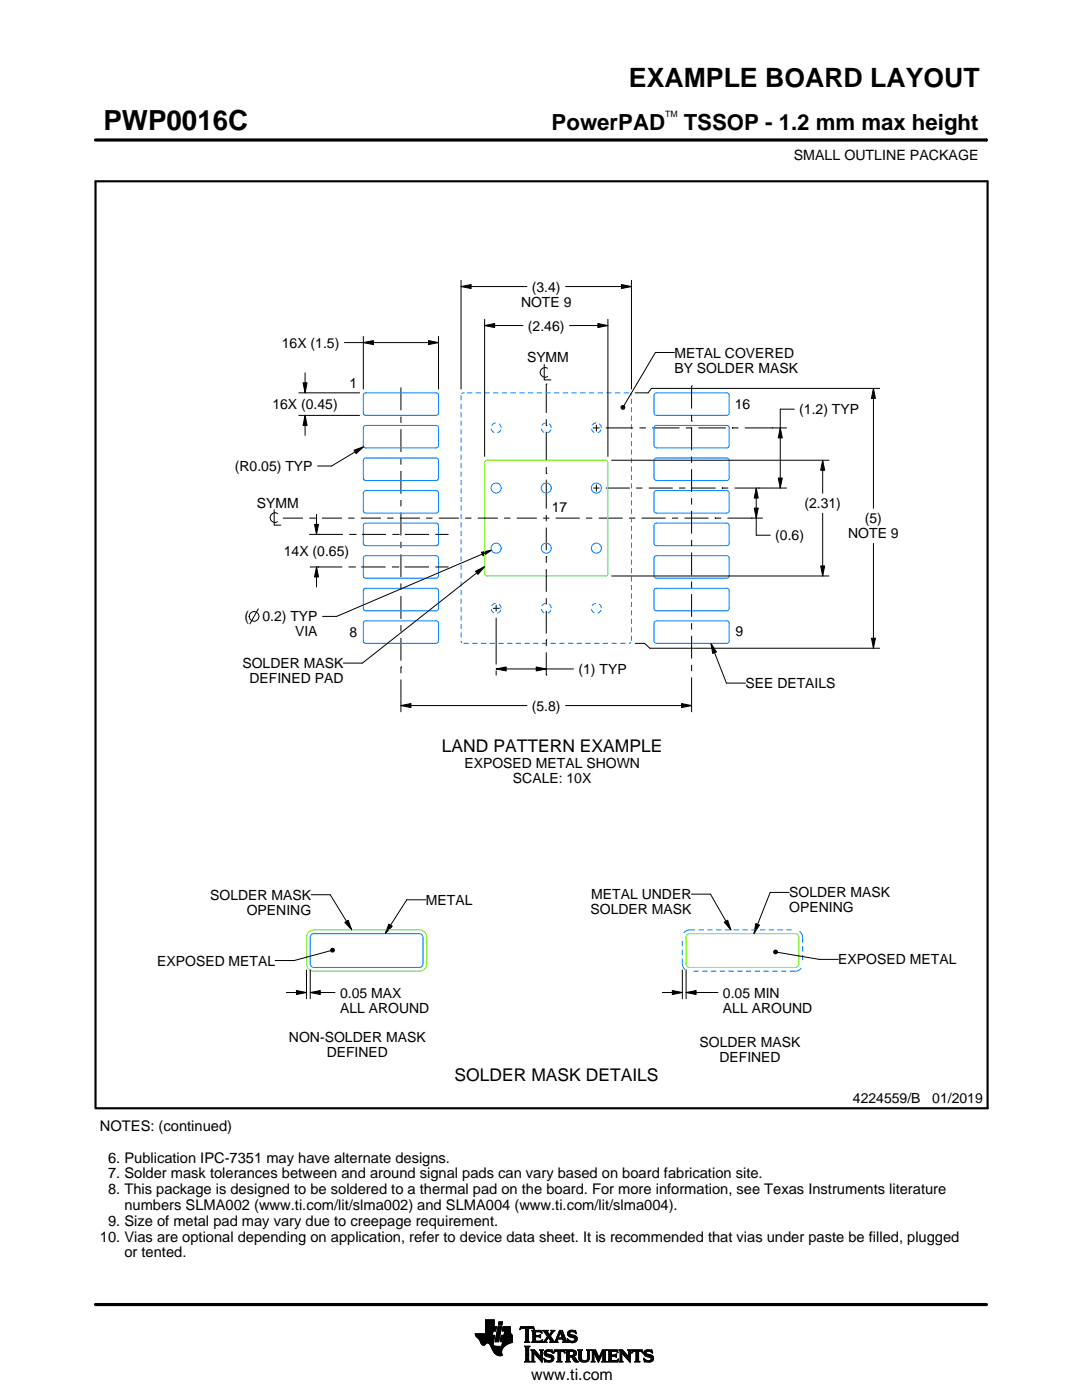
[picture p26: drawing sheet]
<svg xmlns="http://www.w3.org/2000/svg" width="216mm" height="279mm" viewBox="0 0 216 279" stroke-linecap="round" stroke-linejoin="round" font-family="sans-serif">
<defs><g id="words">
<text font-size="5.5" x="20.6" y="26">PWP0016C</text>
<text font-size="5.3" x="125.5" y="17.4">EXAMPLE BOARD LAYOUT</text>
<g font-size="4.4">
<text x="110.1" y="26">PowerPAD</text>
<text x="136.4" y="26">TSSOP - 1.2 mm max height</text>
</g>
<g font-size="3.5">
<text x="88.2" y="150.1">LAND PATTERN EXAMPLE</text>
<text x="90.7" y="215.7">SOLDER MASK DETAILS</text>
</g>
<text font-size="3.2" x="106" y="275.3">www.ti.com</text>
<g font-size="2.9">
<text x="19.9" y="225.7">NOTES: (continued)</text>
<text x="21.6" y="232">6. Publication IPC-7351 may have alternate designs.</text>
<text x="21.6" y="235.2">7. Solder mask tolerances between and around signal pads can vary based on board fabrication site.</text>
<text x="21.6" y="238.3">8. This package is designed to be soldered to a thermal pad on the board. For more information, see Texas Instruments literature</text>
<text x="21.6" y="244.6">9. Size of metal pad may vary due to creepage requirement.</text>
<text x="24.8" y="241.5">numbers SLMA002 (www.ti.com/lit/slma002) and SLMA004 (www.ti.com/lit/slma004).</text>
<text x="19.9" y="247.8">10. Vias are optional depending on application, refer to device data sheet. It is recommended that vias under paste be filled, plugged</text>
<text x="24.8" y="250.9">or tented.</text>
</g>
<g font-size="2.8">
<text x="158.4" y="32">SMALL OUTLINE PACKAGE</text>
<text x="106.1" y="58.2">(3.4)</text>
<text x="104" y="61.2">NOTE 9</text>
<text x="105.4" y="66">(2.46)</text>
<text x="56.2" y="69.4">16X (1.5)</text>
<text x="134.6" y="71.3">METAL COVERED</text>
<text x="69.8" y="77.4">1</text>
<text x="105.2" y="72.3">SYMM</text>
<text x="134.6" y="74.3">BY SOLDER MASK</text>
<text x="54.4" y="81.6">16X (0.45)</text>
<text x="146.6" y="81.7">16</text>
<text x="159.5" y="82.7">(1.2) TYP</text>
<text x="46.9" y="94">(R0.05) TYP</text>
<text x="51.3" y="101.3">SYMM</text>
<text x="160.5" y="101.4">(2.31)</text>
<text x="110.1" y="102.2">17</text>
<text x="154.7" y="107.8">(0.6)</text>
<text x="169.2" y="107.4">NOTE 9</text>
<text x="172.6" y="104.4">(5)</text>
<text x="56.6" y="110.9">14X (0.65)</text>
<text x="48.8" y="124">(</text>
<text x="52.4" y="124">0.2) TYP</text>
<text x="58.9" y="127">VIA</text>
<text x="69.8" y="127.2">8</text>
<text x="146.8" y="127">9</text>
<text x="48.4" y="133.3">SOLDER MASK</text>
<text x="49.8" y="136.3">DEFINED PAD</text>
<text x="115.4" y="134.5">(1) TYP</text>
<text x="148.8" y="137.3">SEE DETAILS</text>
<text x="106.1" y="141.8">(5.8)</text>
<text x="92.7" y="153.2">EXPOSED METAL SHOWN</text>
<text x="102.3" y="156.2">SCALE: 10X</text>
<text x="42" y="179.6">SOLDER MASK</text>
<text x="118" y="179.4">METAL UNDER</text>
<text x="157.5" y="179.1">SOLDER MASK</text>
<text x="49.2" y="182.6">OPENING</text>
<text x="85" y="180.6">METAL</text>
<text x="117.8" y="182.4">SOLDER MASK</text>
<text x="157.5" y="182.1">OPENING</text>
<text x="31.4" y="192.7">EXPOSED METAL</text>
<text x="167.3" y="192.5">EXPOSED METAL</text>
<text x="67.8" y="199.1">0.05 MAX</text>
<text x="67.8" y="202.1">ALL AROUND</text>
<text x="144.3" y="199.1">0.05 MIN</text>
<text x="144.3" y="202.1">ALL AROUND</text>
<text x="57.7" y="208">NON-SOLDER MASK</text>
<text x="139.6" y="209">SOLDER MASK</text>
<text x="65.2" y="211">DEFINED</text>
<text x="143.5" y="212">DEFINED</text>
<text x="170.2" y="220.2">4224559/B</text>
<text x="186" y="220.2">01/2019</text>
</g>
<text font-size="1.7" x="132.7" y="23.3">TM</text>
</g></defs>
<g fill="none" stroke="#000" stroke-width=".2">
<path d="M19.1 27.9h177.7M196.8 27.7v.5M92 57.2l2-.4v.8zM92 55.9v21.7M92 57.2h13.1M112.9 57.2h13.1M124 56.8l2 .4-2 .4zM126 55.9v21.7M59.6 78.4h12.1M60.5 76.4h.8l-.4 2zM60.9 74.4v4M68.7 68.4h18.8"/>
<path d="M72.5 68.4l2-.4v.8zM72.5 67.1v10.5M80 77.3v4.6M85.5 68l2 .4-2 .4zM87.5 67.1v10.5M96.7 65l2-.4v.8zM96.7 63.7v27.4M96.7 65h7.7M108.6 72.7v3.1h1.3M109 76.6h.1M109 76.6v5.8M109.3 73.5a.98 .98 0 0 0-1.5 .8 .98 .98 0 0 0 1.5 .9"/>
<path d="M113.6 65h7.7M119.3 64.6l2 .4-2 .4zM121.3 63.7v27.4M134.6 70.3h-3.8l-6.3 10.7M138 77h.1M138 77v4.5M174.3 77.5l.4 2h-.8zM174.3 77.5v23.9M175.5 77.5h-45.5l-.7 .9h-2.5M59.6 82.9h12.1M60.9 82.9l.4 2h-.8zM60.9 82.9v4"/>
<path d="M70.7 89.8l1.9-.6-1.5 1.3zM72.6 89.2l-6.4 3.8h-2.8M80 83.1v1.3M80 85.7v4.5M80 91.5v1.2M80 94v4.5M80 99.8v1.2M109 94.5h.1M109 84.9h.1M109 83.7v1.2M109 86.2v5.8M109 93.2v1.3"/>
<path d="M109 95.7v5.8M118.3 85.4h1.3M118.4 97.4h1.2M119 84.8v1.3M119 96.7v1.4M120.9 97.4h4.8M120.9 85.4h5.5M122.1 91.8h43.3M123.9 81.1l.3-.2 .3 .1 .2 .3-.2 .3-.3 .1-.3-.2zM126.9 97.4h1.3M127.6 85.4h1.3M129.4 97.4h4.8"/>
<path d="M130.1 85.4h5.5M135.5 97.4h1.2M136.8 85.4h1.3M138 84.1h.1M138 82.8v1.3M138 85.3v4.6M138 91.1v1.3M138 93.6v4.6M138 99.4v1.3M138 97.4h4.8M139.4 85.4h5.4M144 97.4h.1"/>
<path d="M144 97.4h1.3M146.1 85.4h.1M146.1 85.4h1.2M146.6 97.4h10.3M148.6 85.4h8.3M150.9 97.4l.4 2h-.8zM150.9 97.4v9.4h2.8M151.4 97.4h.1M154.1 85.4h.1M155.3 95.4h.8l-.4 2zM155.7 85.4l.4 2h-.8zM158.5 81.7h-2.8v15.7"/>
<path d="M164.2 91.8l.4 2h-.8zM164.2 91.8v6.6M54.7 101.7v3.1h1.3M55.4 102.5a.98 .98 0 0 0-1.5 .8 .98 .98 0 0 0 1.5 .8M56.4 103.4h4M61.7 106.7h6.7M61.7 103.4h1.3M61.8 113.1h6.5M62.8 104.7h.8l-.4 2zM63 103.4h.1M63.2 113.1l.4 2h-.8zM63.2 102.6v4.1"/>
<path d="M63.2 113.1v4.1M63.4 113.1h.1M63.6 106.7h.1M64.2 103.4h4M69.5 103.4h1.2M69.5 113.1h1.3M69.7 106.7h1.2M70.8 113.1h.1M70.9 106.7h.1M72 103.4h4M72.1 113.1h4.9M72.2 106.7h4.8"/>
<path d="M77.3 103.4h1.2M78.2 113.1h1.3M78.3 106.7h1.2M79.5 113.1h.1M79.5 106.7h.1M79.8 103.4h4M80 102.3v4.6M80 108.1v1.3M80 110.6v4.6M80 116.4v1.3M80 119v4.5M80.7 113.1h4.9"/>
<path d="M80.8 106.7h4.8M85 103.4h1.3M86.9 113.1h2.6M86.9 106.7h2.6M87.6 103.4h4M92.8 103.4h1.3M94.9 114l1.8-.9-1.3 1.5zM95.3 103.4h4M96.1 110.2l2-.4-1.7 1.1zM96.7 113.1l-24.4 19.2h-3.8M98.1 109.8l-30.9 13.2h-2.8M100.6 103.4h1.3"/>
<path d="M103.1 103.4h4M108.4 103.4h1.2M109 111.1h.1M109 102.8v1.2M109 105.3v4.5M109 111.1v1.2M109 113.6v4.5M109 119.4v1.2M110.9 103.4h4.8M116.9 103.4h1.3M119.5 103.4h4.7M122.1 114.9h43.3"/>
<path d="M125.5 103.4h1.3M128 103.4h4.8M134.1 103.4h1.2M136.6 103.4h4.8M138 101.9v4.6M138 107.7v1.3M138 110.3v4.5M138 116.1v1.2M138 118.6v4.5M142.6 103.4h.1M142.6 103.4h1.3M145.2 103.4h7"/>
<path d="M150 103.4h.1M150.5 101.4h.8l-.4 2zM163.8 113h.8l-.4 1.9zM164.2 102.4v12.5M174.3 108.4v21M51.5 121.5l-1.6 3M80 133.1h.1M80 124.8v1.2M80 127.3v4.5M80 133.1v1.3M80 135.6v6.5M98.4 121.4h1.3"/>
<path d="M99 133.5l2-.4v.8zM99 120.7v1.3M99 123.3v9.3M99 133.9v.9M99 133.5h15.4M107 133.1l2 .4-2 .4zM109 127.7h.1M109 134.7h.1M109 121.9v4.5M109 127.7v1.2M109 130.2v4.5M126.8 128.4h1.8l1.1 1h45.8"/>
<path d="M138 124.4v1.2M138 126.9v4.5M138 132.7v1.2M138 135.2v6.9M141.9 128.4l1.1 1.7-.8 .3zM141.9 128.4l3.1 7.9h3.8M173.9 127.4h.8l-.4 2zM80 140.8l2-.4v.8zM80 140.8h25.1M112.9 140.8h25.1M136 140.4l2 .4-2 .4zM62.1 178.6h3.8"/>
<path d="M65.9 178.6l4.3 7M85 179.6h-3.8l-4.3 6.7M138 178.4h3.8l4 7.2M157.5 178.1h-3.8l-3.3 8.2M57.2 198.1h4M59.2 197.7l2 .4-2 .4zM61.2 193.6v5.7M61.9 198.1l2-.4v.8zM61.9 193.6v5.7M61.9 198.1h4.9M66 189.7l-7.3 2h-3.8M66 189.5l.3-.3 .3 .1 .1 .3-.1 .3-.3 .1-.3-.2z"/>
<path d="M68.8 184.1l.7-.4 .7 1.9zM77.6 184.4l.7 .5-1.4 1.4zM132.2 198.1h4M134.2 197.7l2 .4-2 .4zM136.2 193.6v5.7M136.9 198.1l2-.4v.8zM136.9 198.1h6.4M136.9 193.6v5.7M144.5 184l.7-.4 .6 2zM150.8 184.3l.7 .3-1.1 1.7zM154.4 189.8l.3-.2 .3 .1 .2 .3-.2 .3-.3 .1-.3-.2zM155.1 190.1l8.4 1.4h3.8"/>
<path d="M94.8 266.2h3.5M94.8 266.3h3.5M94.9 266.4h3.3M94.9 266.5h3.8l-.2 1.2M94.9 266.5h3.8M95 266.6h3.7M95 266.7h3.7M95.1 266.8h3.6M95.2 266.9h3.4M95.3 267h3.3M95.4 267.1h3.2M95.5 267.2h3.1"/>
<path d="M95.6 267.3h3M95.7 267.4h2.8M95.7 267.5h2.8M95.8 267.6h2.7M95.8 267.7h2.7M95.9 267.8h2.6M95.9 267.9h2.5M95.9 268h2.5M96 268h1.1M96 268.1h1M96.1 268.2h.8M96.1 268.3h.7"/>
<path d="M96.2 268.4h.6M96.3 268.4h.4M96.9 266.1h1.4M96.9 266h1.4M96.9 265.9h1.4M96.9 265.8h1.5M96.9 265.7h1.5M96.9 264.7l2.2 .1-.2 .9h-.5l-.2 .8M96.9 265.6h2M96.9 265.5h2M96.9 265.4h2M96.9 265.3h2.1"/>
<path d="M96.9 265.2h2.1M96.9 265.1h2.1M96.9 265h2.1M96.9 264.9h2.1M96.9 264.8h2.2M96.9 264.6h1.7M96.9 264.5h1.7M96.9 264.4h1.7M96.9 264.3h1.7M96.9 264.2h1.7M96.9 264.1h1.7M96.9 264h1.7"/>
<path d="M96.9 263.9h1.7M96.9 263.8h1.7M96.9 263.7h1.7M96.9 263.6h1.7M96.9 263.5h1.7M96.9 263.4h1.7M97.5 268h.9M97.6 268.1h.8M97.7 268.2h.7M97.7 268.3h.7M97.8 268.4h.6M97.9 268.5h.6"/>
<path d="M97.9 268.6h.7M98 268.7h1.1M98 268.8h2.6M98 268.8h2.5M98.1 268.9h2.3M98.1 269h2.3M98.1 269.1h2.2M98.2 269.2h2.1M98.2 269.2h2M98.2 269.3h2M98.3 269.4h1.9M98.3 269.5h1.8"/>
<path d="M98.4 269.6h1.7M98.4 268v.4l.3 .2 2 .1M98.5 269.7h1.6M98.5 267.7l-.1 .3M98.5 269.8h1.6M98.6 269.9h1.5M98.6 264.8v-1.4h-1.7v2.8h-2.1l.1 .3 .7 .8 .7 1.1 .3 .1 .6-.5 .4 .1 1 1.8 .8 .6h.8l-.1-1 .8-1M98.6 270h1.5M98.7 270h1.4M98.8 270.1h1.3M98.8 267.7h.7M98.8 267.6h.7"/>
<path d="M98.8 267.5h.7M98.9 270.2h1.2M98.9 267.4h.7M98.9 267.3h.7M98.9 267.2h.7M98.9 267.1h.7M98.9 267h.7M98.9 270.3h1.3M99 266.9h.6M99 266.9h.7M99 266.8h.7M99 266.7h.7"/>
<path d="M99 266.6h.7M99 266.5h.7M99.1 270.4h1.1M99.1 266.4h.7M99.1 266.3h.7M99.1 266.2h.7M99.1 266.1h.7M99.1 266h.7M99.2 265.9h.7M99.2 265.8h.7M99.2 270.4h1M99.2 265.7h.7"/>
<path d="M99.2 265.6h.7M99.2 265.5h.7M99.3 265.4h.6M99.3 265.4h.7M99.3 265.3h.7M99.3 265.2h.7M99.3 265.1h.7M99.3 265h.7M99.4 270.5h.8M99.4 264.9h.7M99.4 264.8h.7M99.4 264.8h.7l-.6 3h-.7z"/>
<path d="M99.4 264.5l.2-.7h.7l-.2 .7h-.7M99.5 264.4h.6M99.5 264.3h.7M99.5 264.2h.7M99.5 264.1h.7M99.5 264h.7M99.5 263.9h.7M99.6 263.8h.7M99.8 270.6h.1M99.8 267.7h2.4M99.8 267.6h2.4M99.8 267.5h2.4"/>
<path d="M99.9 267.4h2.3M99.9 267.3h2.3M99.9 267.2h2.3M99.9 267.1h2.3M99.9 267h2.3M99.9 266.9h2.3M100 266.9h2.2M100 266.8h2.2M100 266.7h2.2M100 266.6h2.2M100 266.5h2.2M100.1 268.6h.7"/>
<path d="M100.2 268.5h.7M100.2 268.4h.8M100.2 268.4h.9M100.2 268.3h1M100.2 268.2h1.2M100.2 265.6h1.6M100.2 268.1h1.4M100.2 265.5h1.6M100.2 268h1.6M100.3 265.4h1.5M100.3 268h1.7M100.3 267.9h1.9"/>
<path d="M100.3 265.3h1.5M100.3 267.8h1.9M100.3 265.2h1.5M100.3 265.1h1.5M100.3 265h1.5M100.4 264.9h1.4M100.4 264.8h1.4M100.6 266.5l.1-.8h-.5l.2-.9h1.4l.1 1.1 .3 .6v1.4l-1.3 .6M100.6 266.4h1.5M100.6 266.3h1.4M100.6 266.2h1.4M100.6 266.1h1.3"/>
<path d="M100.7 266h1.2M100.7 265.9h1.2M100.7 265.8h1.1M100.7 265.7h1.1M102.2 266.5h-2.2l-.2 1.1 .5 .2-.2 .9M103.7 265.3h.1M103.8 265.2h.2M103.8 265h2.8M103.8 264.9h2.7M103.9 264.8h2.6M104.7 267.8h1M104.7 271.8h1.1"/>
<path d="M104.7 268.7h1M104.8 267.7h.7M104.8 271.7h.8M104.9 265.2h.6M104.9 268.9h.6M104.9 267.6h.6M104.9 267.5l-.2 .3M104.9 267.5h.6M104.9 267.4h.6M104.9 267.3h.6M104.9 267.2h.6M104.9 267.1h.6"/>
<path d="M104.9 267h.6M104.9 266.8h.6M104.9 266.7h.6M104.9 266.6h.6M104.9 266.5h.6M104.9 266.4h.6M104.9 266.3h.6M104.9 266.2h.6M104.9 266.1h.6M104.9 265.9h.6M104.9 265.8h.6M104.9 265.7h.6"/>
<path d="M104.9 265.6h.6M104.9 265.5h.6M104.9 265.4h.6M104.9 265.3h.6M104.9 271.5h.6M104.9 269h.6M104.9 271.4h.6M104.9 271.4v-2.4l-.2-.4h1.1l-.3 .4v2.4M104.9 271.4l-.2 .4h1.1l-.3-.4M104.9 271.3h.6M104.9 271.2h.6M104.9 271.1h.6"/>
<path d="M104.9 271h.6M104.9 270.9h.6M104.9 270.8h.6M104.9 270.6h.6M104.9 270.5h.6M104.9 270.4h.6M104.9 270.3h.6M104.9 270.2h.6M104.9 270.1h.6M104.9 270h.6M104.9 269.9h.6M104.9 269.8h.6"/>
<path d="M104.9 269.6h.6M104.9 269.5h.6M104.9 269.4h.6M104.9 269.3h.6M104.9 269.2h.6M104.9 269.1h.6M105.5 267.5l.2 .3M105.5 267.5v-2.3l.7-.1 .4 .3-.1-.6h-2.6l-.1 .6 .4-.3 .7 .1v2.3M105.7 267.8h-1M105.9 271.8h.8M105.9 269.4h.8M106.1 269.5h.7"/>
<path d="M106.1 267.8h2M106.1 271.7h.5M106.2 269.6h.7M106.2 271.5h.3M106.2 265.6h1.8M106.2 269.8h.8M106.2 271.4h.3M106.2 271.4l-.3 .4h.8l-.2-.4M106.2 271.3h.3M106.2 271.2h.3M106.2 271.1h.3M106.2 271h.3"/>
<path d="M106.2 270.9h.3M106.2 270.8h.3M106.2 270.6h.3M106.2 270.5h.3M106.2 270.4h.3M106.2 270.3h.3M106.2 270.2h.3M106.2 270.1h.3M106.2 270h1M106.2 269.9h.9M106.2 269.8v1.6M106.2 269.8l-.3-.4h.8l1.2 1.4"/>
<path d="M106.3 267.7h1.8M106.3 265.7h1.8M106.3 267.6h.6M106.3 265.8h.6M106.3 267.5l-.2 .3M106.3 267.5h.5M106.3 267.4h.5M106.3 267.3h.5M106.3 267.2h.5M106.3 267.1h.5M106.3 267h.5M106.3 266.8h.5"/>
<path d="M106.3 266.7h1.6M106.3 266.6h1.6M106.3 266.5h.5M106.3 266.4h.5M106.3 266.3h.5M106.3 266.2h.5M106.3 266.1h.5M106.3 265.9h.5M106.4 265.2h.2M106.5 270h.1M106.5 270v1.4M106.5 265.3h.1"/>
<path d="M106.6 270.1h.7M106.7 270.2h.7M106.8 270.3h.7M106.8 265.9l.2-.1h.6l.6 .2-.2-.5h-1.9l.2 .3v1.7M106.8 265.9v.6h.8l.3-.2v.7M106.9 270.4h.7M107 270.5h.7M107.1 270.6h.7M107.2 270.8h1M107.3 270.9h.9M107.4 271h.8M107.5 271.1h.7"/>
<path d="M107.6 271.2h.6M107.6 266.5h.3M107.7 271.3h.5M107.7 269.4h.7M107.7 266.8h.2M107.7 267.6h.5M107.8 266.4h.1M107.8 271.4h.4M107.8 267h.1M107.8 265.8h.3M107.8 269.5h.5M107.9 271.5h.3"/>
<path d="M107.9 269.6h.3M107.9 267l-.3-.2h-.8l.1 .8h.9l.5-.2M107.9 269.8h.3M107.9 270.6h.3M107.9 270.5h.3M107.9 270.4h.3M107.9 270.3h.3M107.9 270.2h.3M107.9 270.1h.3M107.9 270h.3M107.9 269.9h.3M107.9 269.8v1"/>
<path d="M107.9 269.8l-.2-.4h.7l-.2 .4M108 271.7h.2M108 265.9h.1M108 267.5h.2M108.1 271.8h.1M108.1 266.1h.1M108.2 267.4h.1M108.2 269.8v2.1l-1.7-1.9M108.2 267.8h.9M108.3 267.4l-.2 .5-2-.1M108.3 265.6h1M108.5 267.7h.5"/>
<path d="M108.5 271.1l.8 .4h.5l.2-.1-.1-.4-1-.4-.3-.3 .1-.7 .7-.2 .6 .1 .2-.1 .1 .6-.9-.3-.3 .1-.1 .3 1.3 .4 .2 .6M108.5 271.1h.1M108.5 265.7h.7M108.5 271.2h.2M108.6 271.3h.2M108.6 270.1h.4M108.6 270h.4M108.6 270.2h.6M108.6 267.6h.4M108.6 271.4h.4M108.6 269.9h.4M108.6 270.3h1"/>
<path d="M108.6 265.8h.7M108.6 271.5h.8M108.6 269.8h.5M108.7 271.7h1.5M108.7 270.4h1.3M108.7 267.5h.3M108.7 271.8h.1M108.7 265.9h.6M108.7 269.6h1.5M108.8 267.4h.3M108.8 270.5h1.5M108.8 266.1h.6"/>
<path d="M108.8 269.5h1.4M108.8 267.3h.4M108.9 266.2h.6M108.9 267.2h.4M108.9 266.3h.6M108.9 270.6h1.5M109 267.1h.3M109 266.4h1M109.1 271.8h.9M109.1 269.4h.7M109.1 267h.9M109.1 266.5h.8"/>
<path d="M109.1 267.8h-.9M109.2 266.8h.8M109.2 266.6h.6M109.2 266.7h.7M109.2 266.7l-.6 .9-.4 .2M109.3 270.8h1.1M109.5 267.1h.6M109.6 267.2h.6M109.7 271.5h.7M109.7 267.3h.6M109.7 267.8l.2-.2-.5-.7-.4 .8 .1 .1M109.7 267.8h1.6"/>
<path d="M109.7 266.3h.4M109.7 267.4h.6M109.8 270.9h.7M109.8 266.2h.3M109.8 266.6l.9 1.2 1-2.3h.5l.8 2.1 .3 .2M109.8 267.5h.6M109.9 266.1h.3M109.9 269.8h.4M109.9 267.6h.6M109.9 267.7h.7M109.9 271.4h.5M109.9 265.9h.4"/>
<path d="M110 271h.5M110 265.6h.7M110 265.9l-.4 .5-.4-.6 .2-.3h-1.1l.9 1.2M110 265.9l.1-.2-.2-.2h.8l-.9 1.1M110 271.3h.5M110 265.8h.4M110 271.1h.5M110 271.2h.5M110.1 269.4h.1M110.1 265.7h.4M110.1 269.9h.2M110.2 270h.1"/>
<path d="M110.5 270h.1M110.5 269.9h.2M110.5 271.1l-.2 .5-.8 .3-.6-.2-.2 .1-.2-.7M110.5 269.8h.3M110.6 269.6h2.1M110.6 269.5h2M110.6 269.4h2M110.7 267.7h.5M110.8 267.6h.4M110.9 267.5h.3M110.9 267.4h.3M111 267.3h.3"/>
<path d="M111 267.2h1.8M111 267.1h1.8M111.1 267h.3M111.1 271.8h1M111.1 266.8h.4M111.2 266.7h.3M111.2 267.5l.1-.2h1l.1 .2M111.2 267.5v.3h.1M111.2 266.6h.3M111.3 266.5h.3M111.3 271.7h.6M111.3 266.4h.3"/>
<path d="M111.3 271.5h.6M111.3 267.8h-1.6M111.3 269.8h.6M111.4 266.3h.3M111.4 271.4h.5M111.4 271.4l-.1-1.7h-.4l-.4 .4 .2-.7h1.9l.1 .7-.3-.4h-.5v1.7M111.4 270.5h.5M111.4 270.4h.5M111.4 270.3h.5M111.4 270.2h.5M111.4 270.1h.5M111.4 270h.5"/>
<path d="M111.4 269.9h.5M111.4 271.4l-.3 .4h1l-.2-.4M111.4 271.3h.5M111.4 271.2h.5M111.4 271.1h.5M111.4 271h.5M111.4 270.9h.5M111.4 270.8h.5M111.4 270.6h.5M111.4 266.2h.3M111.4 266.1h.4M111.5 265.9h.9"/>
<path d="M111.5 265.8h.8M111.6 265.7h.7M111.6 265.6h.6M111.8 265.9l.4 1.1h-.8zM111.9 266.1h.5M111.9 266.2h.5M111.9 266.3h.6M112 266.4h.5M112 266.5h.6M112.1 266.6h.5M112.1 266.7h.6M112.1 266.8h.6"/>
<path d="M112.2 267h.5M112.2 267.8h1.1M112.3 267.3h.6M112.3 267.4h.6M112.4 267.5h.6M112.4 267.5v.3h-.2M112.4 269.8h.3M112.4 267.6h.6M112.4 267.7h.7M112.6 269.9h.1M112.6 270h.2M112.8 271.8h1"/>
<path d="M112.8 269.4h1.6M113 269.5h1.7M113 271.7h.7M113 269.6h1.9M113 271.5h.6M113 269.8h.6M113 271.4h.6M113 271.4l-.2 .4h1l-.2-.4M113 271.3h.6M113 271.2h.6M113 271.1h.6M113 271h.6"/>
<path d="M113 270.9h.6M113 270.8h1.5M113 270.6h1.6M113 270.5h1.8M113 270.4h.6M113 270.3h.6M113 270.2h.6M113 270.1h.6M113 270h.6M113 269.9h.6M113 269.8v1.6M113 269.8l-.2-.4h1.4l.6 .2 .2 .3v.4l-.2 .3-.4 .1"/>
<path d="M113.2 267.3h.2M113.2 267.4h.3M113.2 266.2h.5M113.2 266.3h.6M113.2 266.1h.5M113.3 267.5h.3M113.3 267.8h-1.1M113.3 266.4h.9M113.3 265.9h.4M113.3 267.6h.6M113.3 266.5h1.3M113.3 267.7h1.6"/>
<path d="M113.3 265.8h.5M113.3 267.8h.2M113.4 266.6h1.5M113.4 265.7h1.5M113.4 265.7l.5-.2 .7 .1 .2-.1 .1 .7-.7-.4h-.4l-.1 .3 .1 .2 .9 .2 .4 .3 .1 .5-.3 .5-.6 .2-.7-.2-.2 .1-.2-.7 .9 .5 .5-.1 .1-.3-.2-.3-1.1-.4-.2-.4zM113.5 266.7h1.5M113.5 265.6h1.4M113.6 271.4v-.6h.4l.7 1h.8M113.6 269.9l.1-.2 .7 .2v.4l-.4 .2M113.6 269.9v.6M113.7 267.8h1.1M113.8 266.8h1.3"/>
<path d="M113.8 265.5h.6M114 268h.4M114.1 270.9h.6M114.2 271h.6M114.2 271.1h.7M114.3 271.2h.6M114.3 267h.8M114.3 269.8h.7M114.3 270.4h.6M114.4 271.3h.6M114.4 270.7l1.1 1.1M114.4 270.7h.1"/>
<path d="M114.4 271.4h.7M114.4 269.9h.6M114.4 270.3h.6M114.5 267.6h.5M114.5 270.2h.5M114.5 270h.5M114.5 265.8h.4M114.5 270.1h.5M114.5 271.5h.7M114.6 271.7h.7M114.6 267.1h.6M114.6 267.5h.5"/>
<path d="M114.7 267.2h.5M114.7 267.4h.5M114.7 265.9h.3M114.7 267.3h.5M114.7 271.8h.8M114.8 266.1h.2M114.9 266.2h.1M115.3 269.4h.9M115.4 269.5h.7M115.5 269.6h.5M115.5 269.8h.5M115.5 269.8v1.4l.4 .5 .6 .2 .7-.1 .3-.3 .1-.5"/>
<path d="M115.5 271h.5M115.5 270.9h.5M115.5 270.8h.5M115.5 270.6h.5M115.5 270.5h.5M115.5 270.4h.5M115.5 270.3h.5M115.5 270.2h.5M115.5 270.1h.5M115.5 270h.5M115.5 269.9h.5M115.5 269.8l-.2-.4h.9l-.2 .4"/>
<path d="M115.5 271.1h.5M115.5 271.2h.5M115.5 271.3h.6M115.6 271.4h.6M115.7 271.5h.8M115.8 271.7h1.5M116 271l.2 .4 .5 .2 .4-.2 .2-.4M116 269.8v1.2M116 271.8h1.1M116.8 271.5h.6M117 269.4h.8M117.1 271.4h.4"/>
<path d="M117.2 269.5h.5M117.2 271.3h.4M117.2 269.6h.4M117.2 271.2h.4M117.2 271.1h.4M117.3 269.8h.3M117.3 271h.3M117.3 270.9h.3M117.3 270.8h.3M117.3 270.6h.3M117.3 270.5h.3M117.3 270.4h.3"/>
<path d="M117.3 270.3h.3M117.3 270.2h.3M117.3 270.1h.3M117.3 270h.3M117.3 269.9h.3M117.6 269.8l.2-.4h-.8l.2 .3 .1 1.3M117.6 269.8v1.2M118 271.8h.7M118 269.4h.8M118.1 269.5h.8M118.1 271.7h.5M118.2 269.6h.7"/>
<path d="M118.2 271.5h.3M118.2 269.8h.8M118.2 271.4h.3M118.2 269.8l-.2-.4h.8l.7 1.6 .7-1.6h.9l-.3 .4M118.2 271.4l-.2 .4h.7l-.2-.4M118.2 271.3h.3M118.2 271.2h.3M118.2 271.1h.3M118.2 271h.3M118.2 270.9h.3M118.2 270.8h.3M118.2 270.6h.3"/>
<path d="M118.2 270.5h.3M118.2 270.4h.3M118.2 270.3h.3M118.2 270.2h.3M118.2 270.1h.3M118.2 270h.9M118.2 269.9h.8M118.2 269.8v1.6M118.6 270.1h.5M118.6 270.2h.6M118.7 270.3h.5M118.7 270.4h.6"/>
<path d="M118.8 270.5h.5M118.8 270.6h.6M118.9 270.8h.5M118.9 270.9h.6M119 271h.8M119 271.1h.8M119.1 271.2h.6M119.1 271.3h.6M119.2 271.4h.4M119.2 271.5h.4M119.3 271.7h.2M119.3 271.8h.2"/>
<path d="M119.6 270.9h.3M119.6 270.8h.3M119.7 270.6h.3M119.7 270.5h.3M119.8 270.4h.3M119.8 270.3h.3M119.9 270.2h.3M119.9 270.1h.3M120 270h.8M120 269.9h.8M120 269.8h.8M120.1 271.8h1"/>
<path d="M120.1 269.6h.7M120.1 269.5h.8M120.2 269.4h.9M120.2 271.7h.7M120.3 271.5h.5M120.3 271.4h.5M120.3 271.4l-.2 .4h1l-.3-.4M120.3 271.4v-1.5l-.9 2-.9-2v1.5M120.3 271.3h.5M120.3 271.2h.5M120.3 271.1h.5M120.3 271h.5"/>
<path d="M120.3 270.9h.5M120.3 270.8h.5M120.3 270.6h.5M120.3 270.5h.5M120.3 270.4h.5M120.3 270.3h.5M120.3 270.2h.5M120.3 270.1h.5M120.8 269.8v1.6M121.2 271.8h2M121.2 269.4h1.9M121.4 269.5h1.8"/>
<path d="M121.4 271.7h1.9M121.5 269.6h1.7M121.5 271.5h1.8M121.5 269.8h.5M121.5 271.4h.5M121.5 269.8l-.3-.4h1.9l.2 .6M121.5 269.9h.5M121.5 269.8v1.6M121.5 271.3h.5M121.5 271.2h.5M121.5 271.1h.5M121.5 271h.5"/>
<path d="M121.5 270.9h.5M121.5 270.8h.5M121.5 270.6h1.5M121.5 270.5h1.5M121.5 270.4h1.5M121.5 270.3h.5M121.5 270.2h.5M121.5 270.1h.5M121.5 270h.5M122.6 270.4l.4-.2v.7l-.2-.2h-.8v.7l.2 .1M122.9 270.8h.1M122.9 270.3h.1"/>
<path d="M123 269.8h.3M123.1 271.4h.3M123.2 269.9h.1M123.3 270h.1M123.3 270l-.4-.3h-.8l-.1 .7M123.3 271.3h.1M123.4 271.2h.1M123.4 271.2l-.2 .6h-2l.3-.4M123.4 271.2l-.3 .3h-.4M123.5 271.8h.8M123.5 269.4h.7M123.6 269.5h.7"/>
<path d="M123.7 271.7h.5M123.7 269.6h.7M123.7 271.5h.4M123.7 269.8h.8M123.7 271.4h.4M123.7 271.4l-.2 .4h.8l-.2-.4M123.7 271.3h.4M123.7 271.2h.4M123.7 271.1h.4M123.7 271h.4M123.7 270.9h.4M123.7 270.8h.4"/>
<path d="M123.7 270.6h.4M123.7 270.5h.4M123.7 270.4h.4M123.7 270.3h.4M123.7 270.2h.4M123.7 270.1h.4M123.7 270h1M123.7 269.9h.9M123.7 269.8v1.6M123.7 269.8l-.2-.4h.7l1.2 1.4 .1-1M124.1 270v1.4M124.1 270h.1"/>
<path d="M124.2 270.1h.6M124.2 270.2h.7M124.3 270.3h.7M124.4 270.4h.7M124.5 270.5h.7M124.6 270.6h.7M124.7 270.8h1.1M124.8 270.9h1M124.9 271h.9M125 271.1h.8M125.1 271.2h.7M125.2 271.3h.6"/>
<path d="M125.2 269.4h.8M125.3 271.4h.5M125.4 269.5h.5M125.4 271.5h.4M125.4 269.6h.4M125.5 269.8h.3M125.5 269.8l-.3-.4h.8l-.2 .4M125.5 270.4h.3M125.5 270.3h.3M125.5 270.2h.3M125.5 270.1h.3M125.5 270h.3"/>
<path d="M125.5 269.9h.3M125.5 270.6h.3M125.5 270.5h.3M125.5 271.7h.3M125.6 271.8h.2M125.8 269.8v2.1l-1.7-1.9M126 270h.1M126.1 269.9h.1M126.1 269.8h.3M126.1 269.6h2.1M126.2 269.5h2M126.2 269.4h2"/>
<path d="M126.6 271.8h1.1M126.9 271.7h.6M126.9 271.5h.5M126.9 269.8h.5M126.9 271.4h.5M126.9 271.4v-1.7h-.5l-.3 .4 .1-.7h1.9l.2 .7-.4-.4h-.5v1.7M126.9 270.5h.5M126.9 270.4h.5M126.9 270.3h.5M126.9 270.2h.5M126.9 270.1h.5M126.9 270h.5"/>
<path d="M126.9 269.9h.5M126.9 271.4l-.3 .4h1.1l-.3-.4M126.9 271.3h.5M126.9 271.2h.5M126.9 271.1h.5M126.9 271h.5M126.9 270.9h.5M126.9 270.8h.5M126.9 270.6h.5M128 269.8h.3M128.1 269.9h.2M128.2 270h.1"/>
<path d="M128.4 271.1h.1M128.4 271.2h.2M128.5 271.3h.2M128.5 270.1h.4M128.5 270h.4M128.5 270.2h.6M128.5 271.4h.4M128.5 269.9h.4M128.5 270.3h1M128.5 271.5h.8M128.5 269.8h.5M128.6 271.7h1.5"/>
<path d="M128.6 270.4h1.3M128.6 271.8h.1M128.6 269.6h1.5M128.7 270.5h1.5M128.7 269.5h1.4M128.8 270.6h1.5M128.9 271.8h1M129 269.4h.7M129.1 270.8l-.6-.4 .1-.7 .5-.3 .8 .1 .2-.1 .1 .7-.8-.4-.4 .1-.1 .2 1.3 .5 .2 .6M129.1 270.8l.7 .2v.4l-.6 .1-.8-.4M129.2 270.8h1.1M129.6 271.5h.7"/>
<path d="M129.6 270.9h.8M129.8 269.8h.4M129.8 271.4h.5M129.9 271h.5M129.9 271.3h.5M129.9 271.1h.5M129.9 271.2h.5M129.9 269.4h.2M130 269.9h.2M130.1 270h.1M130.4 271.1l-.3 .5-.7 .3-.6-.2-.2 .1-.2-.7"/>
<circle cx="50.7" cy="123" r=".98"/>
</g>
<g fill="#000">
<path d="M92 57.2l2-.4v.8zM124 56.8l2 .4-2 .4zM60.5 76.4h.8l-.4 2zM72.5 68.4l2-.4v.8zM85.5 68l2 .4-2 .4zM96.7 65l2-.4v.8zM119.3 64.6l2 .4-2 .4zM174.3 77.5l.4 2h-.8zM60.9 82.9l.4 2h-.8zM70.7 89.8l1.9-.6-1.5 1.3zM123.9 81.1l.3-.2 .3 .1 .2 .3-.2 .3-.3 .1-.3-.2zM150.9 97.4l.4 2h-.8z"/>
<path d="M155.7 85.4l.4 2h-.8zM155.3 95.4h.8l-.4 2zM164.2 91.8l.4 2h-.8zM62.8 104.7h.8l-.4 2zM63.2 113.1l.4 2h-.8zM94.9 114l1.8-.9-1.3 1.5zM96.1 110.2l2-.4-1.7 1.1zM150.5 101.4h.8l-.4 2zM163.8 113h.8l-.4 1.9zM99 133.5l2-.4v.8zM107 133.1l2 .4-2 .4zM141.9 128.4l1.1 1.7-.8 .3z"/>
<path d="M173.9 127.4h.8l-.4 2zM80 140.8l2-.4v.8zM136 140.4l2 .4-2 .4zM59.2 197.7l2 .4-2 .4zM61.9 198.1l2-.4v.8zM66 189.5l.3-.3 .3 .1 .1 .3-.1 .3-.3 .1-.3-.2zM68.8 184.1l.7-.4 .7 1.9zM77.6 184.4l.7 .5-1.4 1.4zM134.2 197.7l2 .4-2 .4zM136.9 198.1l2-.4v.8zM144.5 184l.7-.4 .6 2zM150.8 184.3l.7 .3-1.1 1.7z"/>
<path d="M154.4 189.8l.3-.2 .3 .1 .2 .3-.2 .3-.3 .1-.3-.2z"/>
</g>
<path d="M19.1 36.2h178v185h-178z" fill="none" stroke="#000" stroke-width=".43"/>
<path d="M19 27.9h177.8M19 260.3h177.8" fill="none" stroke="#000" stroke-width=".63"/>
<g fill="none" stroke="#0080ff" stroke-width=".2">
<path d="M72.7 78.5h14.6l.2 .4-.1 3.8-.4 .2h-14.2l-.3-.5v-3.5zM92 78.9v1M92.1 78.6h.1M92.1 78.5v.1M92.2 78.5h-.1M92.2 78.5h.1M92.4 78.4l-.2 .1M92.5 78.4h-.1M92.5 78.4h.1M93.2 78.4h1M94.9 78.4h1.1M96.7 78.4h1"/>
<path d="M98.4 78.4h1M100.1 78.4h1.1M101.9 78.4h1M103.6 78.4h1.1M105.4 78.4h1M107.1 78.4h1M108.8 78.4h1.1M110.6 78.4h1M112.3 78.4h1M114 78.4h1.1M115.8 78.4h1M117.5 78.4h1.1"/>
<path d="M119.2 78.4h1.1M121 78.4h1M122.7 78.4h1.1M124.5 78.4h1M125.8 78.5h.1M125.9 78.5v.1M125.9 78.6l.1 .3M126 79.6v1M130.7 78.5h14.6l.2 .4-.1 3.8-.4 .2-14.3-.1-.2-.4v-3.5zM72.7 85h14.6l.2 .4-.1 3.8-.4 .2h-14.2l-.3-.5v-3.5zM72.7 98l14.5-.1 .3 .5v3.7l-.5 .3h-14.2l-.3-.5v-3.5zM72.7 91.5l14.5-.1 .3 .5v3.7l-.5 .3h-14.2l-.3-.5v-3.5z"/>
<path d="M92 80.6v1M92 82.3v1M92 84v1M92 85.7v1M92 87.3v1.1M92 89v1.1M92 90.7v1M92 92.4v1M92 94.1v1M92 95.8v1M92 97.5v1M92 99.2v1"/>
<path d="M126 81.3v1M126 83v1M126 84.6v1.1M126 86.3v1M126 88v1M126 89.7v1M126 91.4v1M126 93.1v1M126 94.8v1M126 96.5v1M126 98.2v1M126 99.9v1"/>
<path d="M130.7 98h14.6l.2 .4-.1 3.8-.4 .2-14.3-.1-.2-.4v-3.5zM130.7 91.5h14.6l.2 .4-.1 3.8-.4 .2-14.3-.1-.2-.4v-3.5zM130.7 85l14.5-.1 .3 .5v3.7l-.5 .3-14.3-.1-.2-.4v-3.5zM72.6 117.5l.4-.1h14l.4 .2 .1 .3v3.5l-.2 .4-.3 .1h-14.2l-.3-.5v-3.5zM72.7 111h14.6l.2 .4-.1 3.8-.4 .2h-14.2l-.3-.5v-3.5zM72.7 104.5l14.5-.1 .3 .5v3.7l-.5 .3h-14.2l-.3-.5v-3.5zM92 100.9v1M92 102.6v1M92 104.2v1.1M92 105.9v1M92 107.6v1M92 109.3v1"/>
<path d="M92 111v1M92 112.7v1M92 114.4v1M92 116.1v1M92 117.8v1M92 119.5v1M126 101.5v1.1M126 103.2v1M126 104.9v1M126 106.6v1M126 108.3v1M126 110v1"/>
<path d="M126 111.7v1M126 113.4v1M126 115.1v1M126 116.7v1.1M126 118.4v1.1M130.6 117.5l.4-.1h14l.4 .2 .1 .3v3.5l-.2 .4-.3 .1h-14l-.4-.2-.1-.3v-3.5zM130.7 111l14.5-.1 .3 .5v3.7l-.5 .3-14.3-.1-.2-.4v-3.5zM130.7 104.5h14.6l.2 .4-.1 3.8-.4 .2-14.3-.1-.2-.4v-3.5zM72.7 124l14.5-.1 .3 .5v3.7l-.5 .3h-14.2l-.3-.5v-3.5zM92 127.9v.2M92 121.1v1.1M92 122.8v1"/>
<path d="M92 124.5v1M92 126.2v1M92 128.1h.1M92.1 128.1l.1 .2M92.2 128.3h.1M92.5 128.4h1M94.2 128.4h1.1M96 128.4h1M97.7 128.4h1.1M99.4 128.4h1.1M101.2 128.4h1M102.9 128.4h1.1"/>
<path d="M104.7 128.4h1M106.4 128.4h1M108.1 128.4h1.1M109.9 128.4h1M111.6 128.4h1M113.3 128.4h1.1M115.1 128.4h1M116.8 128.4h1.1M118.6 128.4h1M120.3 128.4h1M122 128.4h1.1M123.8 128.4h1"/>
<path d="M125.5 128.4h.1M125.6 128.4h-.1M125.6 128.4h.1M125.8 128.3l-.2 .1M125.8 128.3h.1M125.9 128.2l-.1 .1M126 120.1v1M126 121.8v1M126 123.5v1M126 125.2v1M126 126.9v1M130.7 124h14.6l.2 .4-.1 3.8-.4 .2-14.3-.1-.2-.4v-3.5z"/>
<path d="M62.1 186.5l.6-.2h21a.75 .75 0 0 1 .7 .8v5.2a.75 .75 0 0 1-.7 .8h-21a.75 .75 0 0 1-.8-.8v-5.2zM136.2 191.3v1.4l.6 .8M136.2 187.8v1M136.2 189.5v1.1M138.4 193.8h1M138.7 185.6h-1.4l-.9 .6M139.4 185.6h1.1M140.1 193.8h1.1M141.2 185.6h1M141.9 193.8h1M142.9 185.6h1.1M143.6 193.8h1.1"/>
<path d="M144.7 185.6h1M145.4 193.8h1M146.4 185.6h1.1M147.1 193.8h1.1M148.2 185.6h1M148.9 193.8h1M149.9 185.6h1.1M150.6 193.8h1.1M151.7 185.6h1M152.4 193.8h1M153.4 185.6h1.1M154.1 193.8h1.1"/>
<path d="M155.2 185.6h1M155.9 193.8h1M156.9 185.6h1.1M159.5 185.9l.6 .8 .1 1.4M159.9 193.2l-.9 .6h-1.4M160.2 188.8v1.1M160.2 190.6v1"/>
<circle cx="99" cy="97.4" r="1"/>
<circle cx="109" cy="97.4" r="1"/>
<circle cx="119" cy="97.4" r="1"/>
<circle cx="99" cy="109.4" r="1"/>
<circle cx="109" cy="109.4" r="1"/>
<circle cx="119" cy="109.4" r="1"/>
</g>
<path d="M97.2 91.8l23.6 .1 .4 .2 .1 .2v22.2l-.2 .4h-23.9M97.2 91.8l-.3 .1-.2 .4v22.2l.1 .2 .4 .2M61.8 185.9l.9-.3h21a1.5 1.5 0 0 1 1.5 1.5v5.2a1.5 1.5 0 0 1-1.5 1.5h-21a1.5 1.5 0 0 1-1.5-1.5v-5.2v-.5zM137.1 186.5l.6-.2h21a.75 .75 0 0 1 .7 .8v5.2a.75 .75 0 0 1-.7 .8h-21.2l-.5-.4-.1-.4v-5.2z" fill="none" stroke="#6ef200" stroke-width=".2"/>
<path d="M100 85.4a1 1 0 0 0-1.4-.9 1 1 0 0 0-.3 1.6 1 1 0 0 0 1.6-.3l.1-.4M110 85.4a1 1 0 0 0-1.4-.9 1 1 0 0 0-.3 1.6 1 1 0 0 0 1.6-.3l.1-.4M120 85.4a1 1 0 0 0-1.4-.9 1 1 0 0 0-.3 1.6 1 1 0 0 0 1.6-.3l.1-.4M100 121.4a1 1 0 0 0-1.4-.9 1 1 0 0 0-.3 1.6 1 1 0 0 0 1.6-.3l.1-.4M110 121.4a1 1 0 0 0-1.4-.9 1 1 0 0 0-.3 1.6 1 1 0 0 0 1.6-.3l.1-.4M120 121.4a1 1 0 0 0-1.4-.9 1 1 0 0 0-.3 1.6 1 1 0 0 0 1.6-.3l.1-.4" fill="none" stroke="#0080ff" stroke-width=".2" stroke-dasharray="1 .7" stroke-linecap="butt"/>
<use href="#words"/>
</svg>
